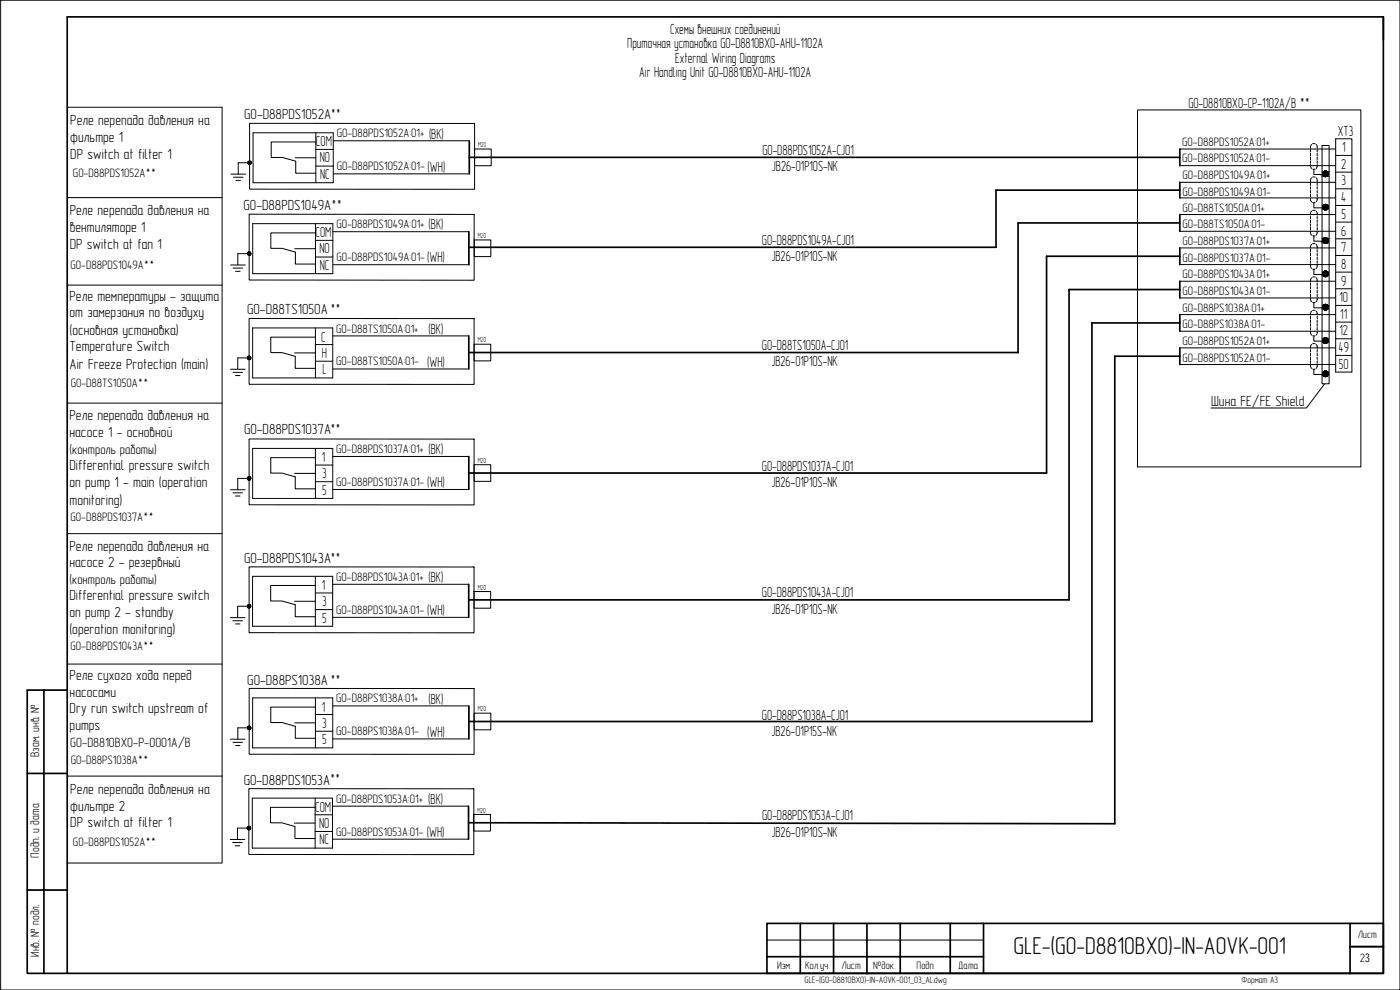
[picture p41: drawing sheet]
<svg xmlns="http://www.w3.org/2000/svg" width="420mm" height="297mm" viewBox="0 0 420 297" stroke-linecap="round" stroke-linejoin="round" font-family="sans-serif">
<defs><g id="words">
<text font-size="7.3" x="304.2" y="286.4">GLE-(G0-D8810BX0)-IN-AOVK-001</text>
<g font-size="4.4">
<text x="201.1" y="10.3">Схемы внешних соединений</text>
<text x="188.3" y="14.4">Приточная установка G0-D8810BX0-AHU-1102A</text>
<text x="191.9" y="23">Air Handling Unit G0-D8810BX0-AHU-1102A</text>
<text x="202.7" y="19">External Wiring Diagrams</text>
<text x="73.3" y="35.8">G0-D88PDS1052A**</text>
<text x="356.6" y="32.5">G0-D8810BX0-CP-1102A/B **</text>
<text x="21.1" y="37.6">Реле перепада давления на</text>
<text x="128.8" y="41.6">(BK)</text>
<text x="401.5" y="40.8">XT3</text>
<text x="21.1" y="42.6">фильтре 1</text>
<text x="21.1" y="47.6">DP switch at filter 1</text>
<text x="94.8" y="43.9">COM</text>
<text x="228.8" y="46.5">G0-D88PDS1052A-CJ01</text>
<text x="402.8" y="45.6">1</text>
<text x="96" y="48.8">NO</text>
<text x="96.1" y="53.7">NC</text>
<text x="128.3" y="51.5">(WH)</text>
<text x="231.6" y="51.4">JB26-01P10S-NK</text>
<text x="402.5" y="50.6">2</text>
<text x="402.6" y="55.6">3</text>
<text x="20.9" y="64.6">Реле перепада давления на</text>
<text x="73.1" y="63.1">G0-D88PDS1049A**</text>
<text x="402.5" y="60.6">4</text>
<text x="402.6" y="65.8">5</text>
<text x="20.9" y="69.6">вентиляторе 1</text>
<text x="94.7" y="71.2">COM</text>
<text x="128.6" y="68.8">(BK)</text>
<text x="402.5" y="70.7">6</text>
<text x="20.9" y="74.6">DP switch at fan 1</text>
<text x="95.9" y="76">NO</text>
<text x="228.7" y="73.5">G0-D88PDS1049A-CJ01</text>
<text x="402.5" y="75.7">7</text>
<text x="95.9" y="81">NC</text>
<text x="128.2" y="78.7">(WH)</text>
<text x="231.5" y="78.3">JB26-01P10S-NK</text>
<text x="402.5" y="80.7">8</text>
<text x="402.5" y="85.8">9</text>
<text x="20.9" y="90.2">Реле температуры - защита</text>
<text x="20.9" y="95.2">от замерзания по воздуху</text>
<text x="74.2" y="94.1">G0-D88TS1050A **</text>
<text x="402" y="90.6">10</text>
<text x="402.3" y="95.7">11</text>
<text x="20.8" y="100.5">(основная установка)</text>
<text x="128.6" y="100.1">(BK)</text>
<text x="402" y="100.7">12</text>
<text x="20.9" y="105.5">Temperature Switch</text>
<text x="96.4" y="102.5">C</text>
<text x="96.6" y="107.3">H</text>
<text x="228.7" y="105">G0-D88TS1050A-CJ01</text>
<text x="401.7" y="105.7">49</text>
<text x="20.9" y="110.7">Air Freeze Protection (main)</text>
<text x="96.8" y="112.3">L</text>
<text x="128.2" y="110">(WH)</text>
<text x="231.5" y="109.9">JB26-01P10S-NK</text>
<text x="401.8" y="110.6">50</text>
<text x="363.5" y="121.8">Шина FE/FE Shield</text>
<text x="20.9" y="126.1">Реле перепада давления на</text>
<text x="20.9" y="131.1">насосе 1 - основной</text>
<text x="73.2" y="130.3">G0-D88PDS1037A**</text>
<text x="128.6" y="136.3">(BK)</text>
<text x="20.9" y="141">Differential pressure switch</text>
<text x="96.6" y="138.6">1</text>
<text x="96.7" y="143.5">3</text>
<text x="228.7" y="141.2">G0-D88PDS1037A-CJ01</text>
<text x="20.9" y="146.2">on pump 1 - main (operation</text>
<text x="96.7" y="148.4">5</text>
<text x="128.2" y="146.2">(WH)</text>
<text x="231.5" y="146.1">JB26-01P10S-NK</text>
<text x="20.9" y="151.4">monitoring)</text>
<text x="20.9" y="165.3">Реле перепада давления на</text>
<text x="20.9" y="170.3">насосе 2 - резервный</text>
<text x="73.2" y="169">G0-D88PDS1043A**</text>
<text x="96.6" y="177">1</text>
<text x="128.6" y="174.6">(BK)</text>
<text x="228.7" y="179.2">G0-D88PDS1043A-CJ01</text>
<text x="20.9" y="180.2">Differential pressure switch</text>
<text x="20.9" y="185.2">on pump 2 - standby</text>
<text x="96.7" y="181.8">3</text>
<text x="128.2" y="184.6">(WH)</text>
<text x="231.5" y="184.1">JB26-01P10S-NK</text>
<text x="20.8" y="190.4">(operation monitoring)</text>
<text x="96.7" y="186.8">5</text>
<text x="20.9" y="204.1">Реле сухого хода перед</text>
<text x="20.9" y="209">насосами</text>
<text x="74.2" y="205.4">G0-D88PS1038A**</text>
<text x="20.9" y="214.1">Dry run switch upstream of</text>
<text x="96.6" y="213.5">1</text>
<text x="128.6" y="211.1">(BK)</text>
<text x="20.9" y="219.1">pumps</text>
<text x="96.7" y="218.3">3</text>
<text x="128.2" y="221">(WH)</text>
<text x="228.7" y="216">G0-D88PS1038A-CJ01</text>
<text x="231.5" y="220.9">JB26-01P15S-NK</text>
<text x="96.7" y="223.3">5</text>
<text x="21.1" y="238.3">Реле перепада давления на</text>
<text x="73.2" y="235.4">G0-D88PDS1053A**</text>
<text x="21.1" y="243.3">фильтре 2</text>
<text x="94.6" y="243.6">COM</text>
<text x="128.5" y="241.2">(BK)</text>
<text x="21.1" y="248.3">DP switch at filter 1</text>
<text x="95.8" y="248.4">NO</text>
<text x="128.1" y="251.1">(WH)</text>
<text x="228.7" y="246.2">G0-D88PDS1053A-CJ01</text>
<text x="231.5" y="251">JB26-01P10S-NK</text>
<text x="95.8" y="253.4">NC</text>
</g>
<g font-size="4">
<text x="20.9" y="136.1">(контроль работы)</text>
<text x="20.9" y="175.2">(контроль работы)</text>
<text x="21.1" y="224.2">G0-D8810BX0-P-0001A/B</text>
</g>
<g font-size="3.7">
<text x="101.1" y="41.2">G0-D88PDS1052A:01+</text>
<text x="354.8" y="43.8">G0-D88PDS1052A:01+</text>
<text x="21.9" y="53.1">G0-D88PDS1052A**</text>
<text x="101" y="51.1">G0-D88PDS1052A:01-</text>
<text x="354.8" y="48.8">G0-D88PDS1052A:01-</text>
<text x="354.8" y="53.8">G0-D88PDS1049A:01+</text>
<text x="354.8" y="58.8">G0-D88PDS1049A:01-</text>
<text x="354.9" y="63.5">G0-D88TS1050A:01+</text>
<text x="100.9" y="68.5">G0-D88PDS1049A:01+</text>
<text x="354.9" y="68.5">G0-D88TS1050A:01-</text>
<text x="354.9" y="73.5">G0-D88PDS1037A:01+</text>
<text x="21.2" y="80.6">G0-D88PDS1049A**</text>
<text x="100.9" y="78.4">G0-D88PDS1049A:01-</text>
<text x="354.9" y="78.5">G0-D88PDS1037A:01-</text>
<text x="354.9" y="83.5">G0-D88PDS1043A:01+</text>
<text x="354.9" y="88.5">G0-D88PDS1043A:01-</text>
<text x="354.9" y="93.5">G0-D88PS1038A:01+</text>
<text x="100.9" y="99.8">G0-D88TS1050A:01+</text>
<text x="354.9" y="98.5">G0-D88PS1038A:01-</text>
<text x="354.9" y="103.5">G0-D88PDS1052A:01+</text>
<text x="100.9" y="109.7">G0-D88TS1050A:01-</text>
<text x="354.9" y="108.5">G0-D88PDS1052A:01-</text>
<text x="21.2" y="116.1">G0-D88TS1050A**</text>
<text x="100.9" y="135.9">G0-D88PDS1037A:01+</text>
<text x="100.9" y="145.8">G0-D88PDS1037A:01-</text>
<text x="21.2" y="156.3">G0-D88PDS1037A**</text>
<text x="100.9" y="174.3">G0-D88PDS1043A:01+</text>
<text x="100.9" y="184.2">G0-D88PDS1043A:01-</text>
<text x="21.2" y="195">G0-D88PDS1043A**</text>
<text x="100.9" y="210.8">G0-D88PS1038A:01+</text>
<text x="100.9" y="220.6">G0-D88PS1038A:01-</text>
<text x="11.8" y="227.1" transform="rotate(-90 11.8 227.1)">Взам. инв. №</text>
<text x="21.2" y="229.2">G0-D88PS1038A**</text>
<text x="100.8" y="240.8">G0-D88PDS1053A:01+</text>
<text x="100.8" y="250.7">G0-D88PDS1053A:01-</text>
<text x="11.8" y="257.3" transform="rotate(-90 11.8 257.3)">Подп. и дата</text>
<text x="21.9" y="253.8">G0-D88PDS1052A**</text>
<text x="11.8" y="287.1" transform="rotate(-90 11.8 287.1)">Инв. № подл.</text>
<text x="408.1" y="288.6">23</text>
</g>
<g font-size="3.2">
<text x="407.5" y="281.5">Лист</text>
<text x="233.2" y="290.7">Изм.</text>
<text x="241.6" y="290.7">Кол.уч.</text>
<text x="252.6" y="290.7">Лист</text>
<text x="262.1" y="290.7">№док.</text>
<text x="275.1" y="290.7">Подп.</text>
<text x="287.5" y="290.7">Дата</text>
</g>
<g font-size="2.8">
<text x="241.5" y="294.9">GLE-(G0-D8810BX0)-IN-AOVK-001_03_AL.dwg</text>
<text x="372.6" y="294.9">Формат А3</text>
</g>
<g font-size="2.2">
<text x="143.5" y="44.2">М20</text>
<text x="143.4" y="71.5">М20</text>
<text x="143.4" y="102.8">М20</text>
<text x="143.4" y="138.9">М20</text>
<text x="143.4" y="177">М20</text>
<text x="143.4" y="213.5">М20</text>
<text x="143.3" y="243.8">М20</text>
</g>
</g></defs>
<path d="M415.2 5.1v7M13.2 207.1v84.9M20.2 207.1h-12v84.9h407v-286.9h-395v286.9M8.2 232.1h12M8.2 267h12" fill="none" stroke="#000" stroke-width=".51"/>
<!-- layer: 0 -->
<path d="M230.2 277.1h185v14.9h-185zM240.2 277.1v15M250.2 277.1v14.9M260.2 277.2v14.9M270.2 277.1v14.9M285.2 277.1v14.9M295.2 277.1v14.9M405.2 277.1v15M230.2 287h65" fill="none" stroke="#000" stroke-width=".51"/>
<g fill="none" stroke="#000" stroke-width=".3">
<path d="M.2 .1h420v296.9h-420zM20.2 32.2h46.5v226.7M74.9 37h67.5v19.8h-67.5zM75.9 39.8h24.1v15h-24.1zM94.8 39.8v15M341.4 33h67v107.1h-67zM20.2 59.3h46.5M69.3 52.2h4.4M70.1 53.2h2.8M70.8 54.1h1.4M74.9 48.8h-3.4v3.4M88.6 47.3h6.2"/>
<path d="M94.8 42.6h-13.4v4.7h3.4l4 1.1v3.6h6M94.8 44.8h5.2M94.8 49.8h5.2M142.4 44.7h5v5h-5zM394.3 50.8v1.6h3.4M396.8 43.7h2.1v71.5h-2.1zM69.2 79.5h4.4M74.8 64.3h67.5v19.8l-67.5-.1zM74.8 76.1h-3.4v3.4M75.8 67.1h24.1v15h-24.1zM88.5 74.6h6.2M94.7 69.9h-13.4v4.6h3.4l3.9 1.1v3.6h6.1"/>
<path d="M94.7 72.1h5.2M94.7 67.1v15M94.7 77.1h5.2M142.3 72h5v5h-5zM394.3 60.8v1.6h3.4M394.3 70.8v1.6h3.4M20.2 85.5h46.5M69.9 80.4h2.9M70.7 81.4h1.4M74.8 95.6h67.5v19.7h-67.5zM75.8 98.4h24.1v15h-24.1zM94.7 98.4v15"/>
<path d="M394.3 80.8v1.5h3.4M394.3 90.8v1.6h3.4M69.2 110.8h4.4M69.9 111.7h2.9M70.7 112.7h1.3M74.8 107.4h-3.4v3.4M88.4 105.9h6.3M94.7 101.2h-13.4v4.6h3.3l4 1.1v3.6h6.1M94.7 103.4h5.2M94.7 108.4h5.2M142.3 103.3h5v5h-5zM394.3 100.8v1.5h3.4"/>
<path d="M394.3 110.8v1.6h3.4M397.6 115.2l-5.5 7.2h-28.7M20.2 121h46.5M74.8 131.7h67.5v19.8h-67.5zM75.8 134.5h24.1v15h-24.1zM94.7 137.3h-13.4v4.7h3.3l4 1.1v3.6h6.1M94.7 134.5v15M94.7 139.5h5.2M142.3 139.4h5v5h-5zM69.2 146.9h4.4M69.9 147.9h2.9M70.7 148.8h1.3"/>
<path d="M74.8 143.5h-3.4v3.4M88.4 142h6.3M94.7 144.5h5.2M20.2 160.1h46.5M74.8 170.1h67.5v19.8l-67.5-.1zM75.8 172.9h24v15h-24zM94.6 175.7h-13.4v4.6h3.4l4 1.1v3.6h6M94.6 177.9h5.2M94.6 172.9v15M142.3 177.5h5v5h-5zM20.2 199.2h46.5M69.2 185.3h4.3"/>
<path d="M69.9 186.3h2.9M70.7 187.2h1.3M74.8 181.9h-3.5v3.4M88.4 180.4h6.2M94.6 182.9h5.2M74.8 206.6h67.5v19.7h-67.5zM74.8 218.4h-3.4v3.4M75.8 209.4h24.1v15h-24.1zM88.5 216.9h6.2M94.7 212.2h-13.4v4.6h3.3l4 1.1v3.6h6.1M94.7 209.4v15M94.7 214.4h5.2"/>
<path d="M94.7 219.4h5.2M142.3 214h5v5h-5zM20.2 232.9h46.5M69.2 221.8h4.4M69.9 222.7h2.9M70.7 223.7h1.3M74.7 236.6l67.5 .1v19.7h-67.5zM75.7 239.5h24.1v15h-24.1zM94.6 239.5v15M20.1 258.9h46.4M69.1 251.9h4.4M69.8 252.8h2.9"/>
<path d="M70.6 253.8h1.3M74.7 248.5h-3.4v3.4M88.3 247h6.3M94.6 242.2h-13.4v4.7h3.4l3.9 1.1v3.6h6.1M94.6 244.5h5.2M94.6 249.5h5.2M142.2 244.4h5v5h-5zM230.2 282.1h65"/>
</g>
<path d="M405.2 284h10" fill="none" stroke="#000" stroke-width=".59"/>
<g fill="none" stroke="#000" stroke-width=".51">
<path d="M140.8 47.2h213.3M140.8 42.3v9.9M354.1 44.7v5M354.1 54.7v4.7M354.1 57.1h-55.2v17.1h-158.2M140.7 69.6v9.8M354.1 64.4v5M354.1 74.4v5M354.1 66.9h-48.6v38.9h-164.8M354.1 76.9h-40v65h-173.4M354.1 84.4v5M354.1 94.4v5"/>
<path d="M354.1 86.9h-33.3v93.1h-180.1M354.1 96.9h-26.4v119.6h-187M140.7 100.8v9.9M354.1 104.4v5M354.1 106.9h-19.5v140.2l-194-.2M140.7 137v9.9M140.7 175.4v9.8M140.7 211.8v9.9M140.6 241.9v9.9"/>
</g>
<g fill="none" stroke="#000" stroke-width=".3">
<path d="M100.1 42.2h40.7M100.1 52.2h40.7M354.1 59.4h46.8M354.1 44.7h46.8M354.1 49.7h46.8M354.1 54.7h46.8M393.3 49.4v.6l.3 .5M393.3 59.4v.6l.3 .5M393.3 44.9v.7M393.3 46v.8M393.3 47.1v.8M393.3 48.2v.8"/>
<path d="M393.3 54.9v.7M393.3 56v.8M393.3 57.1v.8M393.3 58.3v.7M393.6 43.4l-.3 1.1M393.6 53.3l-.3 1.2M393.9 43.1h.8M394 50.7h.7M394.7 53.1l-.8 .1M395 43.3l.3 1.2M395 53.3l.2 .4 .1 .8M395.3 49.4l-.3 1.1"/>
<path d="M395.3 59.4l-.1 .8-.2 .3M395.3 44.9v.7M395.3 46v.8M395.3 47.1v.8M395.3 48.2v.8M395.3 54.9v.7M395.3 56v.8M395.3 57.1v.8M395.3 58.3v.7M99.9 69.5h40.8M99.9 79.4h40.8M354.1 64.4h46.8"/>
<path d="M354.1 69.4h46.8M354.1 74.4h46.8M354.1 79.4h46.8M393.3 69.4v.6l.3 .5M393.3 79.4v.6l.3 .5M393.3 64.9v.7M393.3 66v.7M393.3 67.1v.8M393.3 68.2v.8M393.3 74.9v.7M393.3 76v.8M393.3 77.1v.8"/>
<path d="M393.3 78.3v.7M393.6 63.3l-.3 1.2M393.6 73.3l-.3 1.2M393.9 63.1h.8M393.9 73.1h.8M394 60.7h.7M394 70.7h.7M395 63.3l.3 1.2M395 73.3l.2 .4 .1 .8M395.3 69.4l-.1 .8-.2 .3M395.3 79.4l-.3 1.1M395.3 64.9v.7"/>
<path d="M395.3 66v.7M395.3 67.1v.8M395.3 68.2v.8M395.3 74.9v.7M395.3 76v.8M395.3 77.1v.8M395.3 78.3v.7M354.1 84.4h46.8M354.1 89.4h46.8M354.1 94.4h46.8M354.1 99.4h46.8M393.3 89.4v.6l.3 .5"/>
<path d="M393.3 99.4v.6l.3 .5M393.3 84.9v.7M393.3 86v.7M393.3 87.1v.8M393.3 88.3v.7M393.3 94.9v.7M393.3 96v.8M393.3 97.1v.8M393.3 98.3v.7M393.6 83.3l-.3 1.2M393.6 93.4l-.3 1.1M393.9 83.1h.8"/>
<path d="M393.9 93.1h.8M394 80.7h.7M394.7 90.7h-.7M395 83.3l.3 1.2M395 93.4l.3 1.1M395.3 89.4l-.1 .8-.2 .3M395.3 99.4l-.3 1.1M395.3 84.9v.7M395.3 86v.7M395.3 87.1v.8M395.3 88.3v.7M395.3 94.9v.7"/>
<path d="M395.3 96v.8M395.3 97.1v.8M395.3 98.3v.7M99.9 100.8h40.8M99.9 110.7h40.8M354.1 104.4h46.8M354.1 109.4h46.8M393.3 109.4v.6l.3 .5M393.3 104.9v.7M393.3 106v.8M393.3 107.1v.8M393.3 108.3v.7"/>
<path d="M393.6 103.3l-.3 1.2M393.9 103.2h.8M394 100.7h.7M394 110.7h.7M395 103.3l.2 .4 .1 .8M395.3 109.4l-.1 .8-.2 .3M395.3 104.9v.7M395.3 106v.8M395.3 107.1v.8M395.3 108.3v.7M99.9 137h40.8M99.9 146.9h40.8"/>
<path d="M99.9 175.3h40.8M99.9 185.2h40.8M99.9 211.8h40.8M99.9 221.7h40.8M99.8 241.9h40.8M99.8 251.8h40.8"/>
</g>
<g fill="none" stroke="#000" stroke-width=".3">
<path d="M400.9 41.6h4.8v70h-4.8zM400.9 46.6h4.8M400.9 51.7h4.8M400.9 56.6h4.8M400.9 61.6h4.8M400.9 66.6h4.8M400.9 71.7h4.8M400.9 76.7h4.8M400.9 81.6h4.8M400.9 86.6h4.8M400.9 91.6h4.8M400.9 96.7h4.8"/>
<path d="M400.9 101.6h4.8M400.9 106.6h4.8"/>
</g>
<!-- layer: 0 -->
<g fill="#000" stroke="#000" stroke-width=".3">
<path d="M74.9 48.3l.2 .1-.2 .4zM74.8 75.6h.2l-.2 .5zM74.8 106.9h.2l-.2 .5zM74.8 143l.2 .1-.2 .4zM74.8 181.4h.2l-.2 .5zM74.8 217.9h.2l-.2 .5zM74.7 248h.2l-.2 .5z"/>
<path d="M74.4 48.6v.2h.5zM74.4 48.8h.5l-.5 .2zM74.4 49l.1 .2 .4-.4z"/>
<path d="M74.5 49.2l.2 .1 .2-.5zM74.9 48.8v.5h-.2zM74.9 48.8v.5h.2z"/>
<path d="M74.7 48.4l.2 .4v-.5zM74.5 48.5l.2-.1 .2 .4zM74.5 48.5l-.1 .1 .5 .2z"/>
<path d="M74.9 48.8l.2 .5 .2-.1zM74.9 48.8l.5 .2-.1 .2zM74.9 48.8l.5 .2v-.2z"/>
<path d="M74.9 48.8h.5v-.2zM74.9 48.8l.4-.3 .1 .1zM75.1 48.4l-.2 .4 .4-.3z"/>
<path d="M397.7 51.3l.3 .1zM397.6 51.4h.4z"/>
<path d="M397.6 51.4h.6zM397.4 51.4h.8z"/>
<path d="M397.6 53h.4zM397.6 53h.2z"/>
<path d="M397.4 51.4l.9 .1zM397.3 51.5h1z"/>
<path d="M397.4 52.9h.8zM397.4 52.9l.6 .1z"/>
<path d="M397.3 51.5l1.1 .1zM397.3 51.5l1.1 .1z"/>
<path d="M397.3 52.9h1zM397.3 52.9h.9z"/>
<path d="M397.2 51.6l1.3 .1zM397.2 51.6l1.3 .1h-1.5z"/>
<path d="M397.2 52.8h1.2zM397.2 52.8l1.1 .1z"/>
<path d="M397 51.7l1.6 .2zM397 51.7l1.6 .2h-1.6z"/>
<path d="M397 52.6h1.5zM397 52.6l1.4 .2z"/>
<path d="M397 51.9l1.6 .1zM397 51.9l1.6 .1h-1.7z"/>
<path d="M397 52.5h1.6zM397 52.5l1.5 .1z"/>
<path d="M396.9 52l1.7 .2v-.2zM396.9 52l1.7 .2h-1.7z"/>
<path d="M396.9 52.3h1.7zM396.9 52.3l1.7 .2z"/>
<path d="M396.9 52.2h1.7zM396.9 52.2l1.7 .1z"/>
<path d="M74.3 75.9v.2h.5zM74.3 76.1h.5l-.5 .2zM74.3 76.3l.1 .2 .4-.4z"/>
<path d="M74.8 76.1l-.4 .4 .2 .1zM74.8 76.1v.5h-.2zM74.8 76.1v.5h.2z"/>
<path d="M74.6 75.6l.2 .5v-.5zM74.4 75.8l.2-.2 .2 .5zM74.4 75.8l-.1 .1 .5 .2z"/>
<path d="M74.8 76.1l.2 .5 .1-.1zM74.8 76.1l.4 .2-.1 .2zM74.8 76.1l.4 .2 .1-.2z"/>
<path d="M74.8 76.1h.5l-.1-.2zM74.8 76.1l.3-.3 .1 .1zM75 75.6l-.2 .5 .3-.3z"/>
<path d="M397.7 61.3h.3zM397.6 61.3h.4z"/>
<path d="M397.7 71.3l.3 .1zM397.6 71.4h.4z"/>
<path d="M397.6 61.3l.6 .1zM397.4 61.4h.8z"/>
<path d="M397.6 63h.4zM397.6 63h.2z"/>
<path d="M397.6 71.4h.6zM397.4 71.4h.8z"/>
<path d="M397.6 73h.4zM397.6 73h.2z"/>
<path d="M397.4 61.4l.9 .1zM397.3 61.5h1z"/>
<path d="M397.4 62.9h.8zM397.4 62.9l.6 .1z"/>
<path d="M397.4 71.4l.9 .1zM397.3 71.5h1z"/>
<path d="M397.4 72.9h.8zM397.4 72.9l.6 .1z"/>
<path d="M397.3 61.5l1.1 .1zM397.3 61.5l1.1 .1z"/>
<path d="M397.3 62.9h1zM397.3 62.9h.9z"/>
<path d="M397.3 71.5l1.1 .1zM397.3 71.5l1.1 .1z"/>
<path d="M397.3 72.9h1zM397.3 72.9h.9z"/>
<path d="M397.2 61.6l1.3 .1zM397.2 61.6l1.3 .1h-1.5z"/>
<path d="M397.2 62.7h1.2zM397.2 62.7l1.1 .2z"/>
<path d="M397.2 71.6l1.3 .1zM397.2 71.6l1.3 .1h-1.5z"/>
<path d="M397.2 72.8h1.2zM397.2 72.8l1.1 .1z"/>
<path d="M397 61.7l1.6 .2zM397 61.7l1.6 .2z"/>
<path d="M397 62.6h1.5zM397 62.6l1.4 .1z"/>
<path d="M397 71.7l1.6 .2zM397 71.7l1.6 .2h-1.6z"/>
<path d="M397 72.6h1.5zM397 72.6l1.4 .2z"/>
<path d="M397 61.9l1.6 .1v-.1zM397 61.9l1.6 .1h-1.7z"/>
<path d="M397 62.5h1.6zM397 62.5l1.5 .1z"/>
<path d="M397 71.9l1.6 .1zM397 71.9l1.6 .1h-1.7z"/>
<path d="M397 72.5h1.6zM397 72.5l1.5 .1z"/>
<path d="M396.9 62l1.7 .2zM396.9 62l1.7 .2z"/>
<path d="M396.9 62.3l1.7 .2v-.2zM396.9 62.3l1.7 .2h-1.6z"/>
<path d="M396.9 72l1.7 .2zM396.9 72l1.7 .2z"/>
<path d="M396.9 72.3h1.7zM396.9 72.3l1.7 .2z"/>
<path d="M396.9 62.2h1.7zM396.9 62.2l1.7 .1z"/>
<path d="M396.9 72.2l1.7 .1v-.1zM396.9 72.2l1.7 .1h-1.7z"/>
<path d="M397.7 81.3l.3 .1zM397.6 81.4h.4z"/>
<path d="M397.7 91.3h.3zM397.6 91.3h.4z"/>
<path d="M397.6 81.4h.6zM397.4 81.4h.8z"/>
<path d="M397.6 83h.4zM397.6 83h.2z"/>
<path d="M397.6 91.3l.6 .1zM397.4 91.4h.8z"/>
<path d="M397.6 93h.4zM397.6 93h.2z"/>
<path d="M397.4 81.4l.9 .1zM397.3 81.5h1z"/>
<path d="M397.4 82.9h.8zM397.4 82.9l.6 .1z"/>
<path d="M397.4 91.4l.9 .1zM397.3 91.5h1z"/>
<path d="M397.4 92.9h.8zM397.4 92.9l.6 .1z"/>
<path d="M397.3 81.5l1.1 .1zM397.3 81.5l1.1 .1z"/>
<path d="M397.3 82.9h1zM397.3 82.9h.9z"/>
<path d="M397.3 91.5l1.1 .1zM397.3 91.5l1.1 .1z"/>
<path d="M397.3 92.8h1zM397.3 92.8l.9 .1z"/>
<path d="M397.2 81.6l1.3 .1zM397.2 81.6l1.3 .1h-1.5z"/>
<path d="M397.2 82.7h1.2zM397.2 82.7l1.1 .2z"/>
<path d="M397.2 91.6l1.3 .1zM397.2 91.6l1.3 .1h-1.5z"/>
<path d="M397.2 92.7h1.2zM397.2 92.7l1.1 .1z"/>
<path d="M397 81.7l1.6 .2zM397 81.7l1.6 .2z"/>
<path d="M397 82.6h1.5zM397 82.6l1.4 .1z"/>
<path d="M397 91.7l1.6 .2zM397 91.7l1.6 .2h-1.6z"/>
<path d="M397 92.6h1.5zM397 92.6l1.4 .1z"/>
<path d="M397 81.9l1.6 .1zM397 81.9l1.6 .1h-1.7z"/>
<path d="M397 82.5h1.6zM397 82.5l1.5 .1z"/>
<path d="M397 91.9l1.6 .1zM397 91.9l1.6 .1h-1.7z"/>
<path d="M397 92.5h1.6zM397 92.5l1.5 .1z"/>
<path d="M396.9 82l1.7 .2v-.2zM396.9 82l1.7 .2h-1.7z"/>
<path d="M396.9 82.3h1.7zM396.9 82.3l1.7 .2z"/>
<path d="M396.9 92l1.7 .2zM396.9 92l1.7 .2z"/>
<path d="M396.9 92.3h1.7zM396.9 92.3l1.7 .2z"/>
<path d="M396.9 82.2h1.7zM396.9 82.2l1.7 .1z"/>
<path d="M396.9 92.2l1.7 .1v-.1zM396.9 92.2l1.7 .1h-1.7z"/>
<path d="M74.3 107.2v.2h.5zM74.3 107.4h.5l-.5 .2zM74.3 107.6l.1 .1 .4-.3z"/>
<path d="M74.4 107.7l.2 .2 .2-.5zM74.8 107.4v.5h-.2zM74.8 107.4v.5h.2z"/>
<path d="M74.6 106.9l.2 .5v-.5zM74.4 107l.2-.1 .2 .5zM74.4 107l-.1 .2 .5 .2z"/>
<path d="M74.8 107.4l.2 .5 .1-.2zM74.8 107.4l.4 .2-.1 .1zM74.8 107.4l.4 .2 .1-.2z"/>
<path d="M74.8 107.4h.5l-.1-.2zM74.8 107.4l.3-.4 .1 .2zM75 106.9l-.2 .5 .3-.4z"/>
<path d="M397.7 101.3l.3 .1zM397.6 101.4h.4z"/>
<path d="M397.7 111.3h.3zM397.6 111.3h.4z"/>
<path d="M397.6 101.4h.6zM397.4 101.4h.8z"/>
<path d="M397.6 103h.4zM397.6 103h.2z"/>
<path d="M397.6 111.3l.6 .1zM397.4 111.4h.8z"/>
<path d="M397.6 113h.4zM397.6 113h.2z"/>
<path d="M397.4 101.4l.9 .1zM397.3 101.5h1z"/>
<path d="M397.4 102.9h.8zM397.4 102.9l.6 .1z"/>
<path d="M397.4 111.4l.9 .1zM397.3 111.5h1z"/>
<path d="M397.4 112.9h.8zM397.4 112.9l.6 .1z"/>
<path d="M397.3 101.5l1.1 .1zM397.3 101.5l1.1 .1z"/>
<path d="M397.3 102.9h1zM397.3 102.9h.9z"/>
<path d="M397.3 111.5l1.1 .1zM397.3 111.5l1.1 .1z"/>
<path d="M397.3 112.8h1zM397.3 112.8l.9 .1z"/>
<path d="M397.2 101.6l1.3 .1zM397 101.7h1.5z"/>
<path d="M397.2 102.8h1.2zM397.2 102.8l1.1 .1z"/>
<path d="M397.2 111.6l1.3 .1zM397.2 111.6l1.3 .1h-1.5z"/>
<path d="M397.2 112.7h1.2zM397.2 112.7l1.1 .1z"/>
<path d="M397 101.7l1.6 .2zM397 101.7l1.6 .2h-1.6z"/>
<path d="M397 102.6h1.5zM397 102.6l1.4 .2z"/>
<path d="M397 111.7l1.6 .2zM397 111.7l1.6 .2h-1.6z"/>
<path d="M397 112.6h1.5zM397 112.6l1.4 .1z"/>
<path d="M397 101.9l1.6 .1zM397 101.9l1.6 .1h-1.7z"/>
<path d="M397 102.5h1.6zM397 102.5l1.5 .1z"/>
<path d="M397 111.9l1.6 .1zM397 111.9l1.6 .1h-1.7z"/>
<path d="M397 112.5h1.6zM397 112.5l1.5 .1z"/>
<path d="M396.9 102l1.7 .2v-.2zM396.9 102l1.7 .2h-1.7z"/>
<path d="M396.9 102.3h1.7zM396.9 102.3l1.7 .2z"/>
<path d="M396.9 112l1.7 .2zM396.9 112l1.7 .2z"/>
<path d="M396.9 112.3h1.7zM396.9 112.3l1.7 .2z"/>
<path d="M396.9 102.2h1.7zM396.9 102.2l1.7 .1z"/>
<path d="M396.9 112.2l1.7 .1v-.1zM396.9 112.2l1.7 .1h-1.7z"/>
<path d="M74.3 143.3v.2h.5zM74.3 143.5h.5l-.5 .2zM74.3 143.7l.1 .2 .4-.4z"/>
<path d="M74.8 143.5l-.4 .4 .2 .1zM74.8 143.5v.5h-.2zM74.8 143.5v.5h.2z"/>
<path d="M74.6 143.1l.2 .4v-.5zM74.4 143.2l.2-.1 .2 .4zM74.4 143.2l-.1 .1 .5 .2z"/>
<path d="M74.8 143.5l.2 .5 .1-.1zM74.8 143.5l.4 .2-.1 .2zM74.8 143.5l.4 .2 .1-.2z"/>
<path d="M74.8 143.5h.5l-.1-.2zM74.8 143.5l.3-.3 .1 .1zM75 143.1l-.2 .4 .3-.3z"/>
<path d="M74.3 181.7v.2h.5zM74.3 181.9h.5l-.5 .2zM74.3 182.1l.1 .2 .4-.4z"/>
<path d="M74.4 182.3l.1 .1 .3-.5zM74.8 181.9v.5h-.3zM74.8 181.9v.5h.2z"/>
<path d="M74.5 181.4l.3 .5v-.5zM74.4 181.6l.1-.2 .3 .5zM74.4 181.6l-.1 .1 .5 .2z"/>
<path d="M74.8 181.9l.2 .5 .1-.1zM74.8 181.9l.4 .2-.1 .2zM74.8 181.9l.4 .2v-.2z"/>
<path d="M74.8 181.9h.4v-.2zM74.8 181.9l.3-.3 .1 .1zM75 181.4l-.2 .5 .3-.3z"/>
<path d="M74.3 218.2v.2h.5zM74.3 218.4h.5l-.5 .2zM74.3 218.6l.1 .1 .4-.3z"/>
<path d="M74.4 218.7l.2 .1 .2-.4zM74.8 218.4v.5l-.2-.1zM74.8 218.4v.5l.2-.1z"/>
<path d="M74.6 217.9l.2 .5v-.5zM74.4 218l.2-.1 .2 .5zM74.4 218l-.1 .2 .5 .2z"/>
<path d="M74.8 218.4l.2 .4 .1-.1zM74.8 218.4l.4 .2-.1 .1zM74.8 218.4l.4 .2 .1-.2z"/>
<path d="M74.8 218.4h.5l-.1-.2zM75.1 218l.1 .2-.4 .2zM75 217.9l-.2 .5 .3-.4z"/>
<path d="M74.2 248.3v.2h.5zM74.2 248.5h.5l-.5 .2zM74.2 248.7l.1 .1 .4-.3z"/>
<path d="M74.7 248.5l-.4 .3 .2 .1zM74.7 248.5v.5l-.2-.1zM74.7 248.5v.5l.2-.1z"/>
<path d="M74.5 248l.2 .5v-.5zM74.3 248.1l.2-.1 .2 .5zM74.3 248.1l-.1 .2 .5 .2z"/>
<path d="M74.7 248.5l.2 .4 .1-.1zM74.7 248.5l.4 .2-.1 .1zM74.7 248.5l.4 .2 .1-.2z"/>
<path d="M74.7 248.5h.5l-.1-.2zM74.7 248.5l.3-.4 .1 .2zM74.9 248l-.2 .5 .3-.4z"/>
</g>
<use href="#words"/>
</svg>
